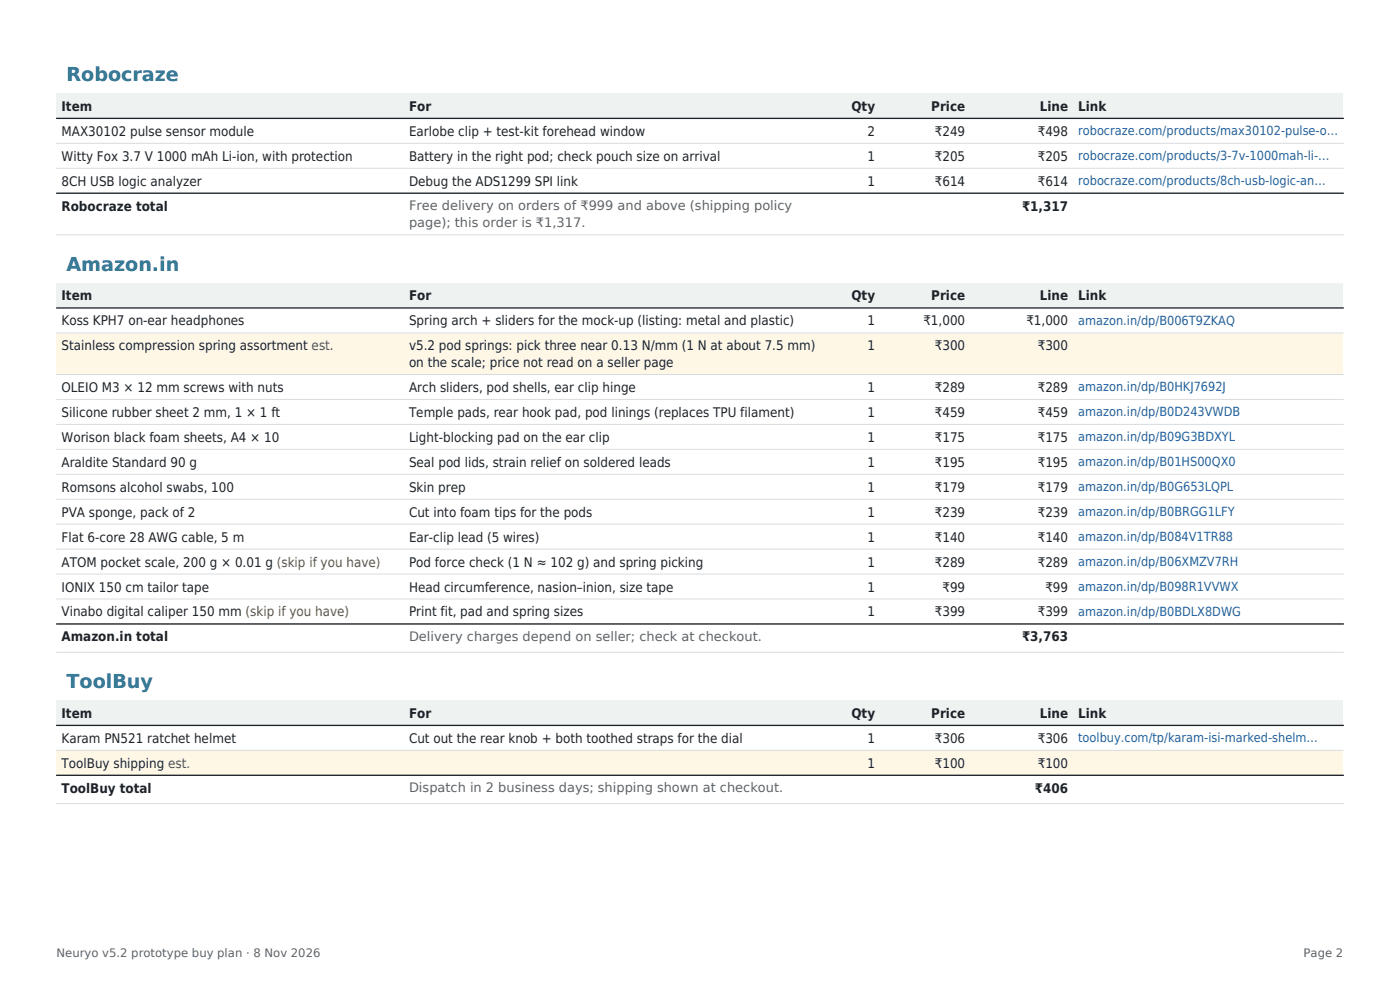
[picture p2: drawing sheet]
<svg xmlns="http://www.w3.org/2000/svg" width="297mm" height="210mm" viewBox="0 0 297 210" stroke-linecap="round" stroke-linejoin="round" font-family="sans-serif">
<defs><g id="words">
<g font-size="4.1" fill="#2f7d77">
<text x="14.1" y="17.2">Robocraze</text>
<text x="14.1" y="57.4">Amazon.in</text>
<text x="14.1" y="145.9">ToolBuy</text>
</g>
<g font-size="2.8" fill="#1d2329">
<text x="13.1" y="23.5">Item</text>
<text x="86.8" y="23.5">For</text>
<text x="180.6" y="23.5">Qty</text>
<text x="197.6" y="23.5">Price</text>
<text x="220.6" y="23.5">Line</text>
<text x="228.7" y="23.5">Link</text>
<text x="13.1" y="28.8">MAX30102 pulse sensor module</text>
<text x="86.8" y="28.8">Earlobe clip + test-kit forehead window</text>
<text x="184" y="28.8">2</text>
<text x="198.3" y="28.8">₹249</text>
<text x="220.2" y="28.8">₹498</text>
<text x="13.1" y="34.1">Witty Fox 3.7 V 1000 mAh Li-ion, with protection</text>
<text x="86.8" y="34.1">Battery in the right pod; check pouch size on arrival</text>
<text x="184" y="34.1">1</text>
<text x="198.3" y="34.1">₹205</text>
<text x="220.2" y="34.1">₹205</text>
<text x="13.1" y="39.4">8CH USB logic analyzer</text>
<text x="86.8" y="39.4">Debug the ADS1299 SPI link</text>
<text x="184" y="39.4">1</text>
<text x="198.3" y="39.4">₹614</text>
<text x="220.2" y="39.4">₹614</text>
<text x="13.1" y="44.7">Robocraze total</text>
<text x="216.8" y="44.7">₹1,317</text>
<text x="13.1" y="63.7">Item</text>
<text x="86.8" y="63.7">For</text>
<text x="180.6" y="63.7">Qty</text>
<text x="197.6" y="63.7">Price</text>
<text x="220.6" y="63.7">Line</text>
<text x="228.7" y="63.7">Link</text>
<text x="13.1" y="69">Koss KPH7 on-ear headphones</text>
<text x="86.8" y="69">Spring arch + sliders for the mock-up (listing: metal and plastic)</text>
<text x="184" y="69">1</text>
<text x="195.9" y="69">₹1,000</text>
<text x="217.7" y="69">₹1,000</text>
<text x="13.1" y="74.3">Stainless compression spring assortment est.</text>
<text x="86.8" y="74.3">v5.2 pod springs: pick three near 0.13 N/mm (1 N at about 7.5 mm)</text>
<text x="86.8" y="77.9">on the scale; price not read on a seller page</text>
<text x="184" y="74.3">1</text>
<text x="198.3" y="74.3">₹300</text>
<text x="220.2" y="74.3">₹300</text>
<text x="13.1" y="83.1">OLEIO M3 × 12 mm screws with nuts</text>
<text x="86.8" y="83.1">Arch sliders, pod shells, ear clip hinge</text>
<text x="184" y="83.1">1</text>
<text x="198.3" y="83.1">₹289</text>
<text x="220.2" y="83.1">₹289</text>
<text x="13.1" y="88.4">Silicone rubber sheet 2 mm, 1 × 1 ft</text>
<text x="86.8" y="88.4">Temple pads, rear hook pad, pod linings (replaces TPU filament)</text>
<text x="184" y="88.4">1</text>
<text x="198.3" y="88.4">₹459</text>
<text x="220.2" y="88.4">₹459</text>
<text x="13.1" y="93.7">Worison black foam sheets, A4 × 10</text>
<text x="86.8" y="93.7">Light-blocking pad on the ear clip</text>
<text x="184" y="93.7">1</text>
<text x="198.3" y="93.7">₹175</text>
<text x="220.2" y="93.7">₹175</text>
<text x="13.1" y="99">Araldite Standard 90 g</text>
<text x="86.8" y="99">Seal pod lids, strain relief on soldered leads</text>
<text x="184" y="99">1</text>
<text x="198.3" y="99">₹195</text>
<text x="220.2" y="99">₹195</text>
<text x="13.1" y="104.3">Romsons alcohol swabs, 100</text>
<text x="86.8" y="104.3">Skin prep</text>
<text x="184" y="104.3">1</text>
<text x="198.3" y="104.3">₹179</text>
<text x="220.2" y="104.3">₹179</text>
<text x="13.1" y="109.6">PVA sponge, pack of 2</text>
<text x="86.8" y="109.6">Cut into foam tips for the pods</text>
<text x="184" y="109.6">1</text>
<text x="198.3" y="109.6">₹239</text>
<text x="220.2" y="109.6">₹239</text>
<text x="13.1" y="114.9">Flat 6-core 28 AWG cable, 5 m</text>
<text x="86.8" y="114.9">Ear-clip lead (5 wires)</text>
<text x="184" y="114.9">1</text>
<text x="198.3" y="114.9">₹140</text>
<text x="220.2" y="114.9">₹140</text>
<text x="13.1" y="120.2">ATOM pocket scale, 200 g × 0.01 g (skip if you have)</text>
<text x="13.1" y="125.5">IONIX 150 cm tailor tape</text>
<text x="86.8" y="120.2">Pod force check (1 N ≈ 102 g) and spring picking</text>
<text x="86.8" y="125.5">Head circumference, nasion–inion, size tape</text>
<text x="184" y="120.2">1</text>
<text x="184" y="125.5">1</text>
<text x="198.3" y="120.2">₹289</text>
<text x="199.9" y="125.5">₹99</text>
<text x="220.2" y="120.2">₹289</text>
<text x="221.8" y="125.5">₹99</text>
<text x="13.1" y="130.8">Vinabo digital caliper 150 mm (skip if you have)</text>
<text x="86.8" y="130.8">Print fit, pad and spring sizes</text>
<text x="184" y="130.8">1</text>
<text x="198.3" y="130.8">₹399</text>
<text x="220.2" y="130.8">₹399</text>
<text x="13.1" y="136.1">Amazon.in total</text>
<text x="216.8" y="136.1">₹3,763</text>
<text x="13.1" y="152.3">Item</text>
<text x="86.8" y="152.3">For</text>
<text x="180.6" y="152.3">Qty</text>
<text x="197.6" y="152.3">Price</text>
<text x="220.6" y="152.3">Line</text>
<text x="228.7" y="152.3">Link</text>
<text x="13.1" y="157.6">Karam PN521 ratchet helmet</text>
<text x="86.8" y="157.6">Cut out the rear knob + both toothed straps for the dial</text>
<text x="184" y="157.6">1</text>
<text x="198.3" y="157.6">₹306</text>
<text x="220.2" y="157.6">₹306</text>
<text x="13.1" y="162.9">ToolBuy shipping est.</text>
<text x="184" y="162.9">1</text>
<text x="198.3" y="162.9">₹100</text>
<text x="220.2" y="162.9">₹100</text>
<text x="13.1" y="168.2">ToolBuy total</text>
<text x="219.5" y="168.2">₹406</text>
</g>
<g font-size="2.8" fill="#5b646c">
<text x="86.8" y="44.6">Free delivery on orders of ₹999 and above (shipping policy</text>
<text x="86.8" y="48.1">page); this order is ₹1,317.</text>
<text x="86.8" y="136">Delivery charges depend on seller; check at checkout.</text>
<text x="86.8" y="168.1">Dispatch in 2 business days; shipping shown at checkout.</text>
</g>
<g font-size="2.7" fill="#1f5fa8">
<text x="228.7" y="28.7">robocraze.com/products/max30102-pulse-o…</text>
<text x="228.7" y="34">robocraze.com/products/3-7v-1000mah-li-…</text>
<text x="228.7" y="39.3">robocraze.com/products/8ch-usb-logic-an…</text>
<text x="228.7" y="68.9">amazon.in/dp/B006T9ZKAQ</text>
<text x="228.7" y="83">amazon.in/dp/B0HKJ7692J</text>
<text x="228.7" y="88.3">amazon.in/dp/B0D243VWDB</text>
<text x="228.7" y="93.6">amazon.in/dp/B09G3BDXYL</text>
<text x="228.7" y="98.9">amazon.in/dp/B01HS00QX0</text>
<text x="228.7" y="104.2">amazon.in/dp/B0G653LQPL</text>
<text x="228.7" y="109.5">amazon.in/dp/B0BRGG1LFY</text>
<text x="228.7" y="114.8">amazon.in/dp/B084V1TR88</text>
<text x="228.7" y="120">amazon.in/dp/B06XMZV7RH</text>
<text x="228.7" y="125.3">amazon.in/dp/B098R1VVWX</text>
<text x="228.7" y="130.6">amazon.in/dp/B0BDLX8DWG</text>
<text x="228.7" y="157.4">toolbuy.com/tp/karam-isi-marked-shelm…</text>
</g>
<g font-size="2.5" fill="#5b646c">
<text x="12" y="203">Neuryo v5.2 prototype buy plan · 8 Nov 2026</text>
<text x="276.6" y="203">Page 2</text>
</g>
</g></defs>
<path d="M12 19.8h273v5.3h-273z" fill-rule="evenodd" fill="#eef3f2"/>
<path d="M12 25.1h273M12 41h273" fill="none" stroke="#1d2329" stroke-width=".28"/>
<path d="M12 30.4h273M12 35.7h273M12 41h273M12 49.8h273" fill="none" stroke="#d9dcdf" stroke-width=".21"/>
<path d="M12 60h273v5.3h-273z" fill-rule="evenodd" fill="#eef3f2"/>
<path d="M12 70.6h273v8.8h-273z" fill-rule="evenodd" fill="#fff7e6"/>
<path d="M12 65.3h273M12 132.4h273" fill="none" stroke="#1d2329" stroke-width=".28"/>
<g fill="none" stroke="#d9dcdf" stroke-width=".21">
<path d="M12 70.6h273M12 79.4h273M12 84.7h273M12 90h273M12 95.3h273M12 100.6h273M12 105.9h273M12 111.2h273M12 116.5h273M12 121.8h273M12 127.1h273M12 132.4h273"/>
<path d="M12 138.4h273"/>
</g>
<path d="M12 148.6h273v5.3h-273z" fill-rule="evenodd" fill="#eef3f2"/>
<path d="M12 159.2h273v5.3h-273z" fill-rule="evenodd" fill="#fff7e6"/>
<path d="M12 153.9h273M12 164.5h273" fill="none" stroke="#1d2329" stroke-width=".28"/>
<path d="M12 159.2h273M12 164.5h273M12 170.5h273" fill="none" stroke="#d9dcdf" stroke-width=".21"/>
<use href="#words"/>
</svg>
